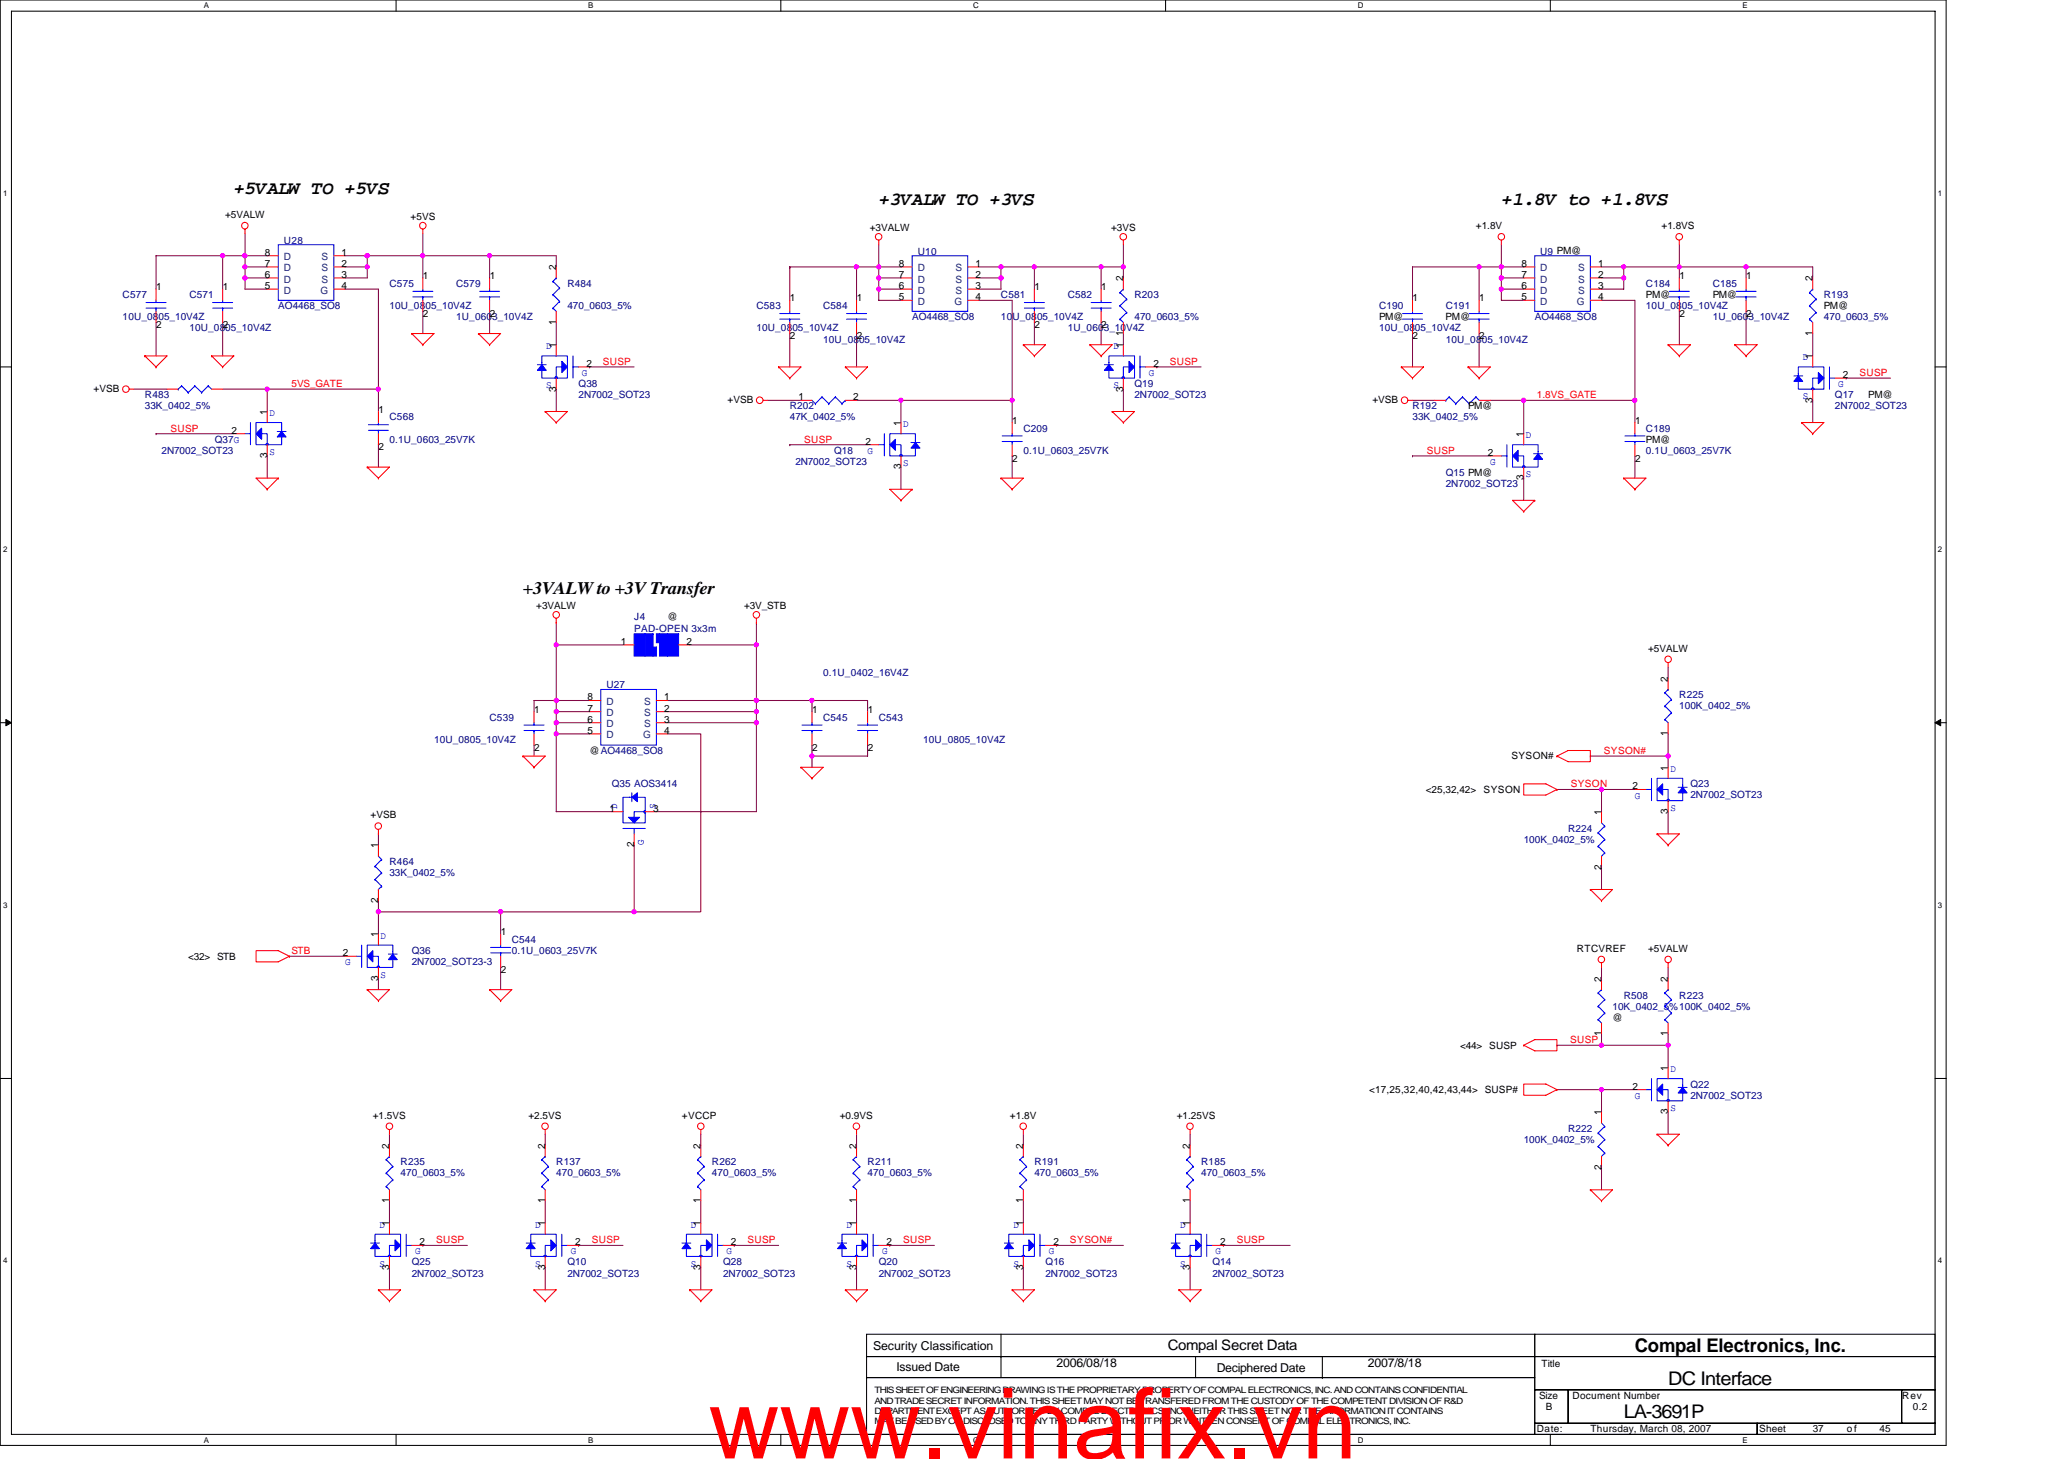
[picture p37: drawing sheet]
<svg xmlns="http://www.w3.org/2000/svg" width="297mm" height="210mm" viewBox="0 0 297 210" stroke-linecap="round" stroke-linejoin="round" font-family="sans-serif">
<defs><g id="words">
<text font-size="14.1" fill="#f00" x="102" y="209.9">www.vinafix.vn</text>
<g font-size="2.7">
<text x="33.7" y="27.9">+5VALW TO +5VS</text>
<text x="126.5" y="29.5">+3VALW TO +3VS</text>
<text x="216.1" y="29.5">+1.8V to +1.8VS</text>
<text x="235.3" y="194.5">Compal Electronics, Inc.</text>
<text x="240.1" y="199.3">DC Interface</text>
<text x="233.7" y="204.1">LA-3691P</text>
</g>
<text font-size="2.5" x="75.3" y="85.5">+3VALW to +3V Transfer</text>
<text font-size="2.1" x="168.1" y="194.4">Compal Secret Data</text>
<g font-size="1.8">
<text x="125.7" y="194.2">Security Classification</text>
<text x="129" y="197.3">Issued Date</text>
<text x="152.1" y="196.8">2006/08/18</text>
<text x="175.1" y="197.4">Deciphered Date</text>
<text x="196.9" y="196.8">2007/8/18</text>
</g>
<g font-size="1.4">
<text x="32.4" y="31.4">+5VALW</text>
<text x="59.1" y="31.7">+5VS</text>
<text x="125.2" y="33.3">+3VALW</text>
<text x="159.9" y="33.3">+3VS</text>
<text x="212.4" y="33">+1.8V</text>
<text x="239.1" y="33">+1.8VS</text>
<text x="22.5" y="41.8">1</text>
<text x="32.1" y="41.8">1</text>
<text x="38.1" y="36.8">8</text>
<text x="38.1" y="38.4">7</text>
<text x="38.1" y="40">6</text>
<text x="38.1" y="41.6">5</text>
<text x="49.2" y="41.6">4</text>
<text x="49.2" y="36.8">1</text>
<text x="49.2" y="38.4">2</text>
<text x="49.2" y="40">3</text>
<text x="60.9" y="40.2">1</text>
<text x="70.5" y="40.2">1</text>
<text x="80" y="38.9" transform="rotate(-90 80 38.9)">2</text>
<text x="129.3" y="38.4">8</text>
<text x="129.3" y="40">7</text>
<text x="129.3" y="41.6">6</text>
<text x="140.4" y="38.4">1</text>
<text x="140.4" y="40">2</text>
<text x="140.4" y="41.6">3</text>
<text x="148.9" y="41.8">1</text>
<text x="158.5" y="41.8">1</text>
<text x="161.6" y="40.5" transform="rotate(-90 161.6 40.5)">2</text>
<text x="218.9" y="38.4">8</text>
<text x="218.9" y="40">7</text>
<text x="218.9" y="41.6">6</text>
<text x="230" y="38.4">1</text>
<text x="230" y="40">2</text>
<text x="230" y="41.6">3</text>
<text x="241.7" y="40.2">1</text>
<text x="251.3" y="40.2">1</text>
<text x="260.9" y="40.5" transform="rotate(-90 260.9 40.5)">2</text>
<text x="22.5" y="47.2">2</text>
<text x="32.1" y="47.2">2</text>
<text x="60.9" y="45.6">2</text>
<text x="70.5" y="45.6">2</text>
<text x="80" y="46.7" transform="rotate(-90 80 46.7)">1</text>
<text x="113.7" y="43.4">1</text>
<text x="123.3" y="43.4">1</text>
<text x="129.3" y="43.2">5</text>
<text x="140.4" y="43.2">4</text>
<text x="148.9" y="47.2">2</text>
<text x="158.5" y="47.2">2</text>
<text x="198.5" y="46.1">PM@</text>
<text x="203.3" y="43.4">1</text>
<text x="208" y="46.1">PM@</text>
<text x="212.9" y="43.4">1</text>
<text x="218.9" y="43.2">5</text>
<text x="230" y="43.2">4</text>
<text x="236.9" y="42.9">PM@</text>
<text x="241.7" y="45.6">2</text>
<text x="246.5" y="42.9">PM@</text>
<text x="251.3" y="45.6">2</text>
<text x="262.5" y="44.5">PM@</text>
<text x="80" y="50.1" transform="rotate(-90 80 50.1)">1</text>
<text x="84.4" y="52.8">2</text>
<text x="113.7" y="48.8">2</text>
<text x="123.3" y="48.8">2</text>
<text x="161.6" y="50.1" transform="rotate(-90 161.6 50.1)">1</text>
<text x="161.6" y="48.3" transform="rotate(-90 161.6 48.3)">1</text>
<text x="166" y="52.8">2</text>
<text x="203.3" y="48.8">2</text>
<text x="212.9" y="48.8">2</text>
<text x="260.9" y="51.7" transform="rotate(-90 260.9 51.7)">1</text>
<text x="260.9" y="48.3" transform="rotate(-90 260.9 48.3)">1</text>
<text x="13.5" y="56.3">+VSB</text>
<text x="38.4" y="59.7" transform="rotate(-90 38.4 59.7)">1</text>
<text x="54.5" y="59.4">1</text>
<text x="80" y="56.3" transform="rotate(-90 80 56.3)">3</text>
<text x="104.7" y="58">+VSB</text>
<text x="114.9" y="57.6">1</text>
<text x="122.8" y="57.6">2</text>
<text x="161.6" y="56.3" transform="rotate(-90 161.6 56.3)">3</text>
<text x="197.5" y="58">+VSB</text>
<text x="211.3" y="58.9">PM@</text>
<text x="260.9" y="57.9" transform="rotate(-90 260.9 57.9)">3</text>
<text x="265.2" y="54.4">2</text>
<text x="268.9" y="57.3">PM@</text>
<text x="33.3" y="62.4">2</text>
<text x="38.4" y="65.9" transform="rotate(-90 38.4 65.9)">3</text>
<text x="54.5" y="64.8">2</text>
<text x="124.5" y="64">2</text>
<text x="129.6" y="61.3" transform="rotate(-90 129.6 61.3)">1</text>
<text x="145.7" y="61">1</text>
<text x="214.1" y="65.6">2</text>
<text x="219.3" y="62.9" transform="rotate(-90 219.3 62.9)">1</text>
<text x="235.3" y="61">1</text>
<text x="236.9" y="63.7">PM@</text>
<text x="129.6" y="67.5" transform="rotate(-90 129.6 67.5)">3</text>
<text x="145.7" y="66.4">2</text>
<text x="219.3" y="69.2" transform="rotate(-90 219.3 69.2)">3</text>
<text x="235.3" y="66.4">2</text>
<text x="77.2" y="87.7">+3VALW</text>
<text x="96.1" y="89.3">@</text>
<text x="107.1" y="87.7">+3V_STB</text>
<text x="89.3" y="92.8">1</text>
<text x="98.8" y="92.8">2</text>
<text x="237.2" y="93.8">+5VALW</text>
<text x="84.5" y="100.8">8</text>
<text x="95.6" y="100.8">1</text>
<text x="240" y="98.1" transform="rotate(-90 240 98.1)">2</text>
<text x="76.9" y="102.6">1</text>
<text x="84.5" y="102.4">7</text>
<text x="84.5" y="104">6</text>
<text x="84.5" y="105.6">5</text>
<text x="95.6" y="102.4">2</text>
<text x="95.6" y="104">3</text>
<text x="95.6" y="105.6">4</text>
<text x="116.9" y="102.6">1</text>
<text x="124.9" y="102.6">1</text>
<text x="240" y="105.9" transform="rotate(-90 240 105.9)">1</text>
<text x="76.9" y="108">2</text>
<text x="84.9" y="108.5">@AO4468_SO8</text>
<text x="116.9" y="108">2</text>
<text x="124.9" y="108">2</text>
<text x="217.5" y="109.3">SYSON#</text>
<text x="234.9" y="113.6">2</text>
<text x="240" y="110.9" transform="rotate(-90 240 110.9)">1</text>
<text x="53.3" y="117.8">+VSB</text>
<text x="87.7" y="116.8">1</text>
<text x="94" y="116.8">3</text>
<text x="205.2" y="114.1">&lt;25,32,42&gt;</text>
<text x="213.5" y="114.1">SYSON</text>
<text x="230.5" y="117.3" transform="rotate(-90 230.5 117.3)">1</text>
<text x="240" y="117.2" transform="rotate(-90 240 117.2)">3</text>
<text x="54.4" y="122.1" transform="rotate(-90 54.4 122.1)">1</text>
<text x="91.2" y="121.9" transform="rotate(-90 91.2 121.9)">2</text>
<text x="230.5" y="125.2" transform="rotate(-90 230.5 125.2)">2</text>
<text x="54.4" y="129.9" transform="rotate(-90 54.4 129.9)">2</text>
<text x="49.3" y="137.6">2</text>
<text x="54.4" y="134.9" transform="rotate(-90 54.4 134.9)">1</text>
<text x="72.1" y="134.6">1</text>
<text x="226.9" y="137">RTCVREF</text>
<text x="237.2" y="137">+5VALW</text>
<text x="27.1" y="138.1">&lt;32&gt; STB</text>
<text x="54.4" y="141.2" transform="rotate(-90 54.4 141.2)">3</text>
<text x="72.1" y="140">2</text>
<text x="230.5" y="141.3" transform="rotate(-90 230.5 141.3)">2</text>
<text x="240" y="141.3" transform="rotate(-90 240 141.3)">2</text>
<text x="230.5" y="149.2" transform="rotate(-90 230.5 149.2)">1</text>
<text x="232.1" y="146.9">@</text>
<text x="240" y="149.2" transform="rotate(-90 240 149.2)">1</text>
<text x="210.2" y="150.9">&lt;44&gt; SUSP</text>
<text x="240" y="154.1" transform="rotate(-90 240 154.1)">1</text>
<text x="53.7" y="161">+1.5VS</text>
<text x="76" y="161">+2.5VS</text>
<text x="98.1" y="161">+VCCP</text>
<text x="120.9" y="161">+0.9VS</text>
<text x="145.3" y="161">+1.8V</text>
<text x="169.4" y="161">+1.25VS</text>
<text x="197" y="157.3">&lt;17,25,32,40,42,43,44&gt; SUSP#</text>
<text x="230.5" y="160.5" transform="rotate(-90 230.5 160.5)">1</text>
<text x="234.9" y="156.8">2</text>
<text x="240" y="160.4" transform="rotate(-90 240 160.4)">3</text>
<text x="56" y="165.3" transform="rotate(-90 56 165.3)">2</text>
<text x="78.4" y="165.3" transform="rotate(-90 78.4 165.3)">2</text>
<text x="100.8" y="165.3" transform="rotate(-90 100.8 165.3)">2</text>
<text x="123.3" y="165.3" transform="rotate(-90 123.3 165.3)">2</text>
<text x="147.3" y="165.3" transform="rotate(-90 147.3 165.3)">2</text>
<text x="171.3" y="165.3" transform="rotate(-90 171.3 165.3)">2</text>
<text x="56" y="173.2" transform="rotate(-90 56 173.2)">1</text>
<text x="78.4" y="173.2" transform="rotate(-90 78.4 173.2)">1</text>
<text x="100.8" y="173.2" transform="rotate(-90 100.8 173.2)">1</text>
<text x="123.3" y="173.2" transform="rotate(-90 123.3 173.2)">1</text>
<text x="147.3" y="173.2" transform="rotate(-90 147.3 173.2)">1</text>
<text x="171.3" y="173.2" transform="rotate(-90 171.3 173.2)">1</text>
<text x="230.5" y="168.4" transform="rotate(-90 230.5 168.4)">2</text>
<text x="56" y="176.5" transform="rotate(-90 56 176.5)">1</text>
<text x="60.4" y="179.2">2</text>
<text x="78.4" y="176.5" transform="rotate(-90 78.4 176.5)">1</text>
<text x="82.8" y="179.2">2</text>
<text x="100.8" y="176.5" transform="rotate(-90 100.8 176.5)">1</text>
<text x="105.2" y="179.2">2</text>
<text x="123.3" y="176.5" transform="rotate(-90 123.3 176.5)">1</text>
<text x="127.6" y="179.2">2</text>
<text x="147.3" y="176.5" transform="rotate(-90 147.3 176.5)">1</text>
<text x="151.6" y="179.2">2</text>
<text x="171.3" y="176.5" transform="rotate(-90 171.3 176.5)">1</text>
<text x="175.6" y="179.2">2</text>
<text x="56" y="182.8" transform="rotate(-90 56 182.8)">3</text>
<text x="78.4" y="182.8" transform="rotate(-90 78.4 182.8)">3</text>
<text x="100.8" y="182.8" transform="rotate(-90 100.8 182.8)">3</text>
<text x="123.3" y="182.8" transform="rotate(-90 123.3 182.8)">3</text>
<text x="147.3" y="182.8" transform="rotate(-90 147.3 182.8)">3</text>
<text x="171.3" y="182.8" transform="rotate(-90 171.3 182.8)">3</text>
<text x="221.8" y="196.7">Title</text>
<text x="221.5" y="201.3">Size</text>
<text x="222.5" y="202.9">B</text>
<text x="226.3" y="201.3">Document Number</text>
<text x="273.7" y="201.3">Rev</text>
<text x="275.3" y="202.9">0.2</text>
<text x="221.2" y="206.1">Date:</text>
<text x="228.9" y="206.1">Thursday, March 08, 2007</text>
<text x="253.2" y="206.1">Sheet</text>
<text x="260.9" y="206.1">37</text>
<text x="265.8" y="206.1">of</text>
<text x="270.5" y="206.1">45</text>
</g>
<g font-size="1.4" fill="#000080">
<text x="40.9" y="35.1">U28</text>
<text x="56" y="41.3">C575</text>
<text x="65.7" y="41.3">C579</text>
<text x="81.7" y="41.3">R484</text>
<text x="132.1" y="36.7">U10</text>
<text x="221.7" y="36.7">U9 PM@</text>
<text x="236.9" y="41.3">C184</text>
<text x="246.5" y="41.3">C185</text>
<text x="17.6" y="42.9">C577</text>
<text x="17.6" y="46.1">10U_0805_10V4Z</text>
<text x="27.3" y="42.9">C571</text>
<text x="27.3" y="47.7">10U_0805_10V4Z</text>
<text x="40" y="44.5">AO4468_SO8</text>
<text x="56" y="44.5">10U_0805_10V4Z</text>
<text x="65.7" y="46.1">1U_060</text>
<text x="70.8" y="46.1">3_10V4Z</text>
<text x="81.7" y="44.5">470_0603_5%</text>
<text x="108.9" y="44.5">C583</text>
<text x="108.9" y="47.7">10U_0805_10V4Z</text>
<text x="118.5" y="44.5">C584</text>
<text x="131.3" y="46.1">AO4468_SO8</text>
<text x="144.1" y="42.9">C581</text>
<text x="144.1" y="46.1">10U_0805_10V4Z</text>
<text x="153.7" y="42.9">C582</text>
<text x="153.7" y="47.7">1U_060</text>
<text x="158.9" y="47.7">3_10V4Z</text>
<text x="163.3" y="42.9">R203</text>
<text x="163.3" y="46.1">470_0603_5%</text>
<text x="198.5" y="44.5">C190</text>
<text x="198.5" y="47.7">10U_0805_10V4Z</text>
<text x="208.1" y="44.5">C191</text>
<text x="220.9" y="46.1">AO4468_SO8</text>
<text x="236.9" y="44.5">10U_0805_10V4Z</text>
<text x="246.5" y="46.1">1U_0603_10V4Z</text>
<text x="262.5" y="42.9">R193</text>
<text x="262.5" y="46.1">470_0603_5%</text>
<text x="118.5" y="49.3">10U_0805_10V4Z</text>
<text x="208.1" y="49.3">10U_0805_10V4Z</text>
<text x="20.8" y="57.3">R483</text>
<text x="20.8" y="58.9">33K_0402_5%</text>
<text x="83.3" y="55.7">Q38</text>
<text x="83.3" y="57.3">2N7002_SOT23</text>
<text x="113.7" y="58.9">R202</text>
<text x="163.3" y="55.7">Q19</text>
<text x="163.3" y="57.3">2N7002_SOT23</text>
<text x="203.3" y="58.9">R192</text>
<text x="264.1" y="57.3">Q17</text>
<text x="264.1" y="58.9">2N7002_SOT23</text>
<text x="23.3" y="65.3">2N7002_SOT23</text>
<text x="30.9" y="63.7">Q37G</text>
<text x="56" y="60.5">C568</text>
<text x="56" y="63.7">0.1U_0603_25V7K</text>
<text x="113.7" y="60.5">47K_0402_5%</text>
<text x="120.1" y="65.3">Q18</text>
<text x="147.3" y="62.1">C209</text>
<text x="147.3" y="65.3">0.1U_0603_25V7K</text>
<text x="203.3" y="60.5">33K_0402_5%</text>
<text x="236.9" y="62.1">C189</text>
<text x="236.9" y="65.3">0.1U_0603_25V7K</text>
<text x="114.5" y="66.9">2N7002_SOT23</text>
<text x="208.1" y="68.5">Q15 PM@</text>
<text x="208.1" y="70.1">2N7002_SOT23</text>
<text x="91.3" y="89.3">J4</text>
<text x="91.3" y="90.9">PAD-OPEN 3x3m</text>
<text x="87.3" y="99.1">U27</text>
<text x="118.5" y="97.3">0.1U_0402_16V4Z</text>
<text x="241.7" y="100.5">R225</text>
<text x="62.5" y="106.9">10U_0805_10V4Z</text>
<text x="70.5" y="103.7">C539</text>
<text x="118.5" y="103.7">C545</text>
<text x="126.5" y="103.7">C543</text>
<text x="132.9" y="106.9">10U_0805_10V4Z</text>
<text x="241.7" y="102.1">100K_0402_5%</text>
<text x="88" y="113.3">Q35 AOS3414</text>
<text x="243.3" y="113.3">Q23</text>
<text x="225.7" y="119.7">R224</text>
<text x="243.3" y="114.9">2N7002_SOT23</text>
<text x="56" y="124.5">R464</text>
<text x="219.3" y="121.3">100K_0402_5%</text>
<text x="56" y="126.1">33K_0402_5%</text>
<text x="59.3" y="137.3">Q36</text>
<text x="73.7" y="135.7">C544</text>
<text x="73.7" y="137.3">0.1U_0603_25V7K</text>
<text x="59.3" y="138.9">2N7002_SOT23-3</text>
<text x="233.7" y="143.7">R508</text>
<text x="241.7" y="143.7">R223</text>
<text x="232.1" y="145.3">10K_0402_5%100K_0402_5%</text>
<text x="243.3" y="156.5">Q22</text>
<text x="243.3" y="158.1">2N7002_SOT23</text>
<text x="57.7" y="167.7">R235</text>
<text x="80" y="167.7">R137</text>
<text x="102.5" y="167.7">R262</text>
<text x="124.9" y="167.7">R211</text>
<text x="148.9" y="167.7">R191</text>
<text x="172.9" y="167.7">R185</text>
<text x="219.3" y="164.5">100K_0402_5%</text>
<text x="225.7" y="162.9">R222</text>
<text x="57.7" y="169.3">470_0603_5%</text>
<text x="80" y="169.3">470_0603_5%</text>
<text x="102.5" y="169.3">470_0603_5%</text>
<text x="124.9" y="169.3">470_0603_5%</text>
<text x="148.9" y="169.3">470_0603_5%</text>
<text x="172.9" y="169.3">470_0603_5%</text>
<text x="59.3" y="182.1">Q25</text>
<text x="59.3" y="183.7">2N7002_SOT23</text>
<text x="81.7" y="182.1">Q10</text>
<text x="81.7" y="183.7">2N7002_SOT23</text>
<text x="104.1" y="182.1">Q28</text>
<text x="104.1" y="183.7">2N7002_SOT23</text>
<text x="126.5" y="182.1">Q20</text>
<text x="126.5" y="183.7">2N7002_SOT23</text>
<text x="150.5" y="182.1">Q16</text>
<text x="150.5" y="183.7">2N7002_SOT23</text>
<text x="174.5" y="182.1">Q14</text>
<text x="174.5" y="183.7">2N7002_SOT23</text>
</g>
<g font-size="1.4" fill="#004080">
<text x="40.8" y="37.5">D</text>
<text x="40.8" y="39.1">D</text>
<text x="40.8" y="40.7">D</text>
<text x="46.3" y="37.5">S</text>
<text x="46.3" y="39.1">S</text>
<text x="46.3" y="40.7">S</text>
<text x="132.1" y="39.1">D</text>
<text x="132.1" y="40.7">D</text>
<text x="137.5" y="39.1">S</text>
<text x="137.5" y="40.7">S</text>
<text x="221.7" y="39.1">D</text>
<text x="221.7" y="40.7">D</text>
<text x="227.1" y="39.1">S</text>
<text x="227.1" y="40.7">S</text>
<text x="40.8" y="42.3">D</text>
<text x="46.1" y="42.3">G</text>
<text x="132.1" y="42.3">D</text>
<text x="132.1" y="43.9">D</text>
<text x="137.3" y="43.9">G</text>
<text x="137.5" y="42.3">S</text>
<text x="221.7" y="42.3">D</text>
<text x="221.7" y="43.9">D</text>
<text x="226.9" y="43.9">G</text>
<text x="227.1" y="42.3">S</text>
<text x="87.3" y="101.5">D</text>
<text x="92.7" y="101.5">S</text>
<text x="87.3" y="103.1">D</text>
<text x="87.3" y="104.7">D</text>
<text x="87.3" y="106.3">D</text>
<text x="92.5" y="106.3">G</text>
<text x="92.7" y="103.1">S</text>
<text x="92.7" y="104.7">S</text>
</g>
<g font-size="1.4" fill="#00f">
<text x="78.6" y="50.3">D</text>
<text x="160.2" y="50.3">D</text>
<text x="259.4" y="51.9">D</text>
<text x="38.8" y="59.9">D</text>
<text x="78.6" y="55.9">S</text>
<text x="83.7" y="54.1">G</text>
<text x="160.2" y="55.9">S</text>
<text x="165.4" y="54.1">G</text>
<text x="259.4" y="57.5">S</text>
<text x="264.6" y="55.7">G</text>
<text x="38.8" y="65.5">S</text>
<text x="124.9" y="65.3">G</text>
<text x="130" y="61.5">D</text>
<text x="219.6" y="63.1">D</text>
<text x="130" y="67.1">S</text>
<text x="214.5" y="66.9">G</text>
<text x="219.6" y="68.7">S</text>
<text x="240.4" y="111.1">D</text>
<text x="88.8" y="116.5" transform="rotate(-90 88.8 116.5)">D</text>
<text x="94.4" y="116.5" transform="rotate(-90 94.4 116.5)">S</text>
<text x="235.3" y="114.9">G</text>
<text x="240.4" y="116.7">S</text>
<text x="92.6" y="121.6" transform="rotate(-90 92.6 121.6)">G</text>
<text x="54.8" y="135.1">D</text>
<text x="49.7" y="138.9">G</text>
<text x="54.8" y="140.7">S</text>
<text x="240.4" y="154.3">D</text>
<text x="235.3" y="158.1">G</text>
<text x="240.4" y="159.9">S</text>
<text x="54.6" y="176.7">D</text>
<text x="77" y="176.7">D</text>
<text x="99.4" y="176.7">D</text>
<text x="121.8" y="176.7">D</text>
<text x="145.8" y="176.7">D</text>
<text x="169.8" y="176.7">D</text>
<text x="54.6" y="182.3">S</text>
<text x="59.7" y="180.5">G</text>
<text x="77" y="182.3">S</text>
<text x="82.1" y="180.5">G</text>
<text x="99.4" y="182.3">S</text>
<text x="104.5" y="180.5">G</text>
<text x="121.8" y="182.3">S</text>
<text x="126.9" y="180.5">G</text>
<text x="145.8" y="182.3">S</text>
<text x="150.9" y="180.5">G</text>
<text x="169.8" y="182.3">S</text>
<text x="174.9" y="180.5">G</text>
</g>
<g font-size="1.4" fill="#f00">
<text x="86.8" y="52.5">SUSP</text>
<text x="168.4" y="52.5">SUSP</text>
<text x="42" y="55.7">5VS_GATE</text>
<text x="221.2" y="57.3">1.8VS_GATE</text>
<text x="267.6" y="54.1">SUSP</text>
<text x="24.5" y="62.1">SUSP</text>
<text x="115.7" y="63.7">SUSP</text>
<text x="205.4" y="65.3">SUSP</text>
<text x="226.1" y="113.3">SYSON</text>
<text x="230.8" y="108.5">SYSON#</text>
<text x="41.9" y="137.3">STB</text>
<text x="226" y="150.1">SUSP</text>
<text x="62.8" y="178.9">SUSP</text>
<text x="85.2" y="178.9">SUSP</text>
<text x="107.6" y="178.9">SUSP</text>
<text x="130" y="178.9">SUSP</text>
<text x="154" y="178.9">SYSON#</text>
<text x="178" y="178.9">SUSP</text>
</g>
<g font-size="1.3">
<text x="125.8" y="200.5">THIS SHEET OF ENGINEERING DRAWING IS THE PROPRIETARY PROPERTY OF COMPAL ELECTRONICS, INC. AND CONTAINS CONFIDENTIAL</text>
<text x="125.8" y="202">AND TRADE SECRET INFORMATION. THIS SHEET MAY NOT BE TRANSFERED FROM THE CUSTODY OF THE COMPETENT DIVISION OF R&amp;D</text>
<text x="125.8" y="203.5">DEPARTMENT EXCEPT AS AUTHORIZED BY COMPAL ELECTRONICS, INC. NEITHER THIS SHEET NOR THE INFORMATION IT CONTAINS</text>
<text x="125.8" y="204.9">MAY BE USED BY OR DISCLOSED TO ANY THIRD PARTY WITHOUT PRIOR WRITTEN CONSENT OF COMPAL ELECTRONICS, INC.</text>
</g>
<g font-size="1.1">
<text x="29.3" y="1.2">A</text>
<text x="84.7" y="1.2">B</text>
<text x="140" y="1.2">C</text>
<text x="195.4" y="1.2">D</text>
<text x="250.8" y="1.2">E</text>
<text x=".4" y="28.2">1</text>
<text x="278.9" y="28.2">1</text>
<text x=".4" y="79.4">2</text>
<text x="278.9" y="79.4">2</text>
<text x=".4" y="130.6">3</text>
<text x="278.9" y="130.6">3</text>
<text x=".4" y="181.8">4</text>
<text x="278.9" y="181.8">4</text>
<text x="29.3" y="207.6">A</text>
<text x="84.7" y="207.6">B</text>
<text x="140" y="207.6">C</text>
<text x="195.4" y="207.6">D</text>
<text x="250.8" y="207.6">E</text>
</g>
</g></defs>
<path d="M0 0h280.1v208h-280.1zM1.6 1.6h276.9v204.8h-276.9z" fill="none" stroke="#000" stroke-width=".15"/>
<g fill="#fff">
<path d="M29.3 .2h.8v1.2h-.8z"/>
<path d="M29.3 206.6h.8v1.3h-.8z"/>
</g>
<path d="M57 0v1.6M57 206.4v1.6" fill="none" stroke="#000" stroke-width=".15"/>
<g fill="#fff">
<path d="M84.7 .2h.7v1.2h-.7z"/>
<path d="M84.7 206.6h.7v1.3h-.7z"/>
</g>
<path d="M112.4 0v1.6M112.4 206.4v1.6" fill="none" stroke="#000" stroke-width=".15"/>
<g fill="#fff">
<path d="M140 .2h.8v1.2h-.8z"/>
<path d="M140 206.6h.8v1.3h-.8z"/>
</g>
<path d="M167.7 0v1.6M167.7 206.4v1.6" fill="none" stroke="#000" stroke-width=".15"/>
<g fill="#fff">
<path d="M195.4 .2h.8v1.2h-.8z"/>
<path d="M195.4 206.6h.8v1.3h-.8z"/>
</g>
<path d="M223.1 0v1.6M223.1 206.4v1.6" fill="none" stroke="#000" stroke-width=".15"/>
<g fill="#fff">
<path d="M250.8 .2h.7v1.2h-.7z"/>
<path d="M250.8 206.6h.7v1.3h-.7z"/>
<path d="M.4 27.2h.7v1.3h-.7z"/>
<path d="M278.9 27.2h.6v1.3h-.6z"/>
<path d="M.4 78.4h.7v1.3h-.7z"/>
<path d="M278.9 78.4h.6v1.3h-.6z"/>
</g>
<path d="M0 52.8h1.6M278.5 52.8h1.6" fill="none" stroke="#000" stroke-width=".15"/>
<g fill="#fff">
<path d="M.4 129.6h.7v1.3h-.7z"/>
<path d="M278.9 129.6h.6v1.3h-.6z"/>
</g>
<path d="M0 104h1.6M278.5 104h1.6" fill="none" stroke="#000" stroke-width=".15"/>
<path d="M.8 103.5l.8 .5-.8 .5zM278.5 104l.8-.5v1z" fill="#000" stroke="#000" stroke-width=".14"/>
<g fill="#fff">
<path d="M.4 180.8h.7v1.3h-.7z"/>
<path d="M278.9 180.8h.6v1.3h-.6z"/>
</g>
<g fill="none" stroke="#000" stroke-width=".15">
<path d="M0 155.2h1.6M278.5 155.2h1.6M124.7 192h96.2v3.2h-96.2zM124.7 195.2h96.2v3.1h-96.2zM124.7 198.3h96.2v8.1h-96.2zM144.1 195.2h.1M144.1 195.2v3.1M144.1 192v3.2M172.1 195.2v3.1M190.3 198.3h.1M190.3 195.2v3.1M220.9 192h57.6v3.2h-57.6z"/>
<path d="M220.9 195.2h57.6v4.8h-57.6zM220.9 204.8h32v1.6h-32zM220.9 200h4.8v4.8h-4.8zM225.7 200h48v4.8h-48zM252.9 204.8h25.6v1.6h-25.6zM273.7 200h4.8v4.8h-4.8z"/>
</g>
<g fill="none" stroke="#800040" stroke-width=".15">
<path d="M32 36.8h3.3M32 36.8v4.8M32 36.8h-9.5v4.8M35.3 33.6v3.2M35.3 38.4v1.6M35.3 36.8h3.2M35.3 36.8v1.6M35.3 38.4h3.2M49.7 38.4h3.1M49.7 36.8h3.1M52.8 38.4v1.6h-3.1M52.8 36.8h17.7"/>
<path d="M52.8 36.8v1.6M60.9 33.6v6.4M70.5 36.8h9.5v1.6M70.5 36.8v3.2M113.7 38.4v4.8M113.7 38.4h9.6v4.8M113.7 38.4h.1M123.3 38.4h3.2M126.5 35.2v3.2M126.5 38.4h3.2M126.5 38.4v1.6M140.9 38.4h3.2"/>
<path d="M144.1 38.4v1.6M144.1 38.4h14.4M148.9 38.4v3.2M158.5 38.4h3.2M158.5 38.4v3.2M161.7 35.2v3.2M161.7 38.4v1.6M212.9 38.4h3.2v1.6M212.9 38.4h-9.6v4.8M212.9 38.4v4.8M216.1 35.2v3.2h3.2M230.5 38.4h3.2"/>
<path d="M233.7 38.4h8M233.7 38.4v1.6M241.7 38.4v1.6M241.7 35.2v3.2M241.7 38.4h9.6M251.3 38.4v1.6M251.3 38.4h9.6v1.6M19.3 56h4.7M22.5 46.4v4.8M32 56h6.5M32 46.4v4.8M35.3 40h3.2"/>
<path d="M35.3 40v1.6h3.2M38.5 56v3.2M38.5 56h.1M38.5 56h16M49.7 41.6h4.8v17.6M60.9 44.8v3.2M70.5 44.8v3.2M80 56v3.2M80 46.4v3.2M84.9 52.8h.1M84.9 52.8h6.4M110.5 57.6h4.8"/>
<path d="M113.7 48v4.8M123.3 57.6h22.4M123.3 48v4.8M126.5 41.6h3.2M126.5 40h3.2M126.5 41.6v1.6h3.2M126.5 40v1.6M129.7 57.6v3.2M140.9 43.2h4.8v14.4M140.9 40h3.2M144.1 40v1.6h-3.2M145.7 57.6v3.2"/>
<path d="M148.9 46.4v3.2M158.5 46.4v3.2M161.7 56v3.2M161.7 48v1.6M166.5 52.8h.1M166.5 52.8h6.4M203.3 48v4.8M203.3 57.6h3.2M212.9 48v4.8M214.5 57.6h4.8M216.1 41.6h3.2M216.1 40v1.6"/>
<path d="M216.1 40h3.2M216.1 41.6v1.6h3.2M219.3 57.6v4.8M219.3 57.6h.1M219.3 57.6h16M230.5 40h3.2M230.5 43.2h4.8v14.4M233.7 40v1.6h-3.2M235.3 57.6v3.2M241.7 44.8v4.8M251.3 44.8v4.8M260.9 48v3.2"/>
<path d="M260.9 57.6v3.2M265.7 54.4h.1M265.7 54.4h6.4M22.5 62.4h.1M22.5 62.4h11.2M38.5 65.6v3.2M54.5 64v3.2M113.7 64h.1M113.7 64h11.2M129.7 67.2v3.2M145.7 65.6v3.2M203.3 65.6h.1"/>
<path d="M203.3 65.6h11.2M219.3 68.8v3.2M235.3 65.6v3.2M80 92.8v8h-3.1v1.6M80 92.8h9.7M80 89.6v3.2M99.3 92.8h9.6M108.9 92.8v8h8v1.6M108.9 89.6v3.2M240.1 96v1.6M76.9 107.2v1.6M80 105.6v11.2h8.1"/>
<path d="M80 104h4.9M80 104v1.6h4.9M84.9 100.8h-4.9v1.6M84.9 102.4h-4.9v1.6M96.1 104h12.8M96.1 102.4h12.8M96.1 100.8h12.8v1.6M96.1 105.6h4.8v25.6h-9.6M108.9 104v12.8h-14.4M108.9 102.4v1.6M116.9 107.2v3.2M116.9 100.8h8v1.6"/>
<path d="M124.9 107.2v1.6h-8M224.1 113.6h6.4v3.2M224.1 113.6h.1M228.9 108.8h.1M228.9 108.8h11.2M230.5 113.6h4.8M240.1 116.8v3.2M240.1 108.8v1.6M240.1 105.6v3.2M41.7 137.6h.1M41.7 137.6h8M54.5 120v1.6"/>
<path d="M54.5 131.2h17.5M54.5 129.6v1.6M54.5 131.2v3.2M72 139.2v3.2M72 131.2v3.2M72 131.2h19.3M91.3 121.6v9.6M230.5 124.8v3.2M230.5 139.2v1.6M240.1 139.2v1.6M54.5 140.8v1.6M224.1 156.8h6.4v3.2"/>
<path d="M224.1 150.4h.1M224.1 150.4h6.4M230.5 150.4h9.6M230.5 156.8h4.8M230.5 148.8v1.6M240.1 150.4v3.2M240.1 148.8v1.6M56 163.2v1.6M56 172.8v3.2M60.9 179.2h.1M60.9 179.2h6.4M78.5 163.2v1.6"/>
<path d="M78.5 172.8v3.2M83.3 179.2h.1M83.3 179.2h6.4M100.9 163.2v1.6M100.9 172.8v3.2M105.7 179.2h.1M105.7 179.2h6.4M123.3 163.2v1.6M123.3 172.8v3.2M128.1 179.2h.1M128.1 179.2h6.4M147.3 163.2v1.6"/>
<path d="M147.3 172.8v3.2M152.1 179.2h.1M152.1 179.2h9.6M171.3 163.2v1.6M171.3 172.8v3.2M176.1 179.2h.1M176.1 179.2h9.6M230.5 168v3.2M240.1 160v3.2M56 182.4v3.2M78.5 182.4v3.2M100.9 182.4v3.2"/>
<path d="M123.3 182.4v3.2M147.3 182.4v3.2M171.3 182.4v3.2"/>
</g>
<g fill="none" stroke="#f00" stroke-width=".15">
<path d="M35.3 33v.6M38.5 38.4h1.5M38.5 36.8h1.5M48 38.4h1.7M48 36.8h1.7M60.9 33v.6M80 38.4v1.6M126.5 34.6v.6M129.7 38.4h1.6M139.3 38.4h1.6M161.7 34.6v.6M216.1 34.6v.6"/>
<path d="M219.3 38.4h1.6M228.9 38.4h1.6M241.7 34.6v.6M18.6 56h.7M20.8 51.2h3.2l-1.5 1.6M20.8 51.2h.1M20.8 51.2l1.7 1.6M22.5 52.8h.1M22.5 41.6v1.6M22.5 44.8v1.6M24 56h1.7M30.5 51.2h3.2l-1.7 1.6"/>
<path d="M30.5 51.2h.1M30.5 51.2l1.5 1.6M30.5 56h1.5M32 52.8h.1M32 41.6v1.6M32 44.8v1.6M38.5 40h1.5M38.5 41.6h1.5M38.5 59.2v1.6M48 40h1.7M48 41.6h1.7M54.5 59.2v1.6"/>
<path d="M59.3 48h3.2l-1.6 1.6M59.3 48h.1M59.3 48l1.6 1.6M60.9 49.6h.1M60.9 40v1.6M60.9 43.2v1.6M68.9 48h3.1l-1.5 1.6M68.9 48h.1M68.9 48l1.6 1.6M70.5 49.6h.1M70.5 40v1.6M70.5 43.2v1.6"/>
<path d="M78.5 59.2h3.2l-1.7 1.6M78.5 59.2h.1M78.5 59.2l1.5 1.6M80 44.8v1.6M80 49.6v1.6M80 54.4v1.6M83.3 52.8h1.6M109.8 57.6h.7M112.1 52.8h3.2l-1.6 1.6M112.1 52.8h.1M112.1 52.8l1.6 1.6M113.7 54.4h.1"/>
<path d="M113.7 43.2v1.6M113.7 46.4v1.6M115.3 57.6h1.6M121.7 52.8h3.2l-1.6 1.6M121.7 52.8h.1M121.7 52.8l1.6 1.6M121.7 57.6h1.6M123.3 54.4h.1M123.3 43.2v1.6M123.3 46.4v1.6M129.7 40h1.6M129.7 41.6h1.6"/>
<path d="M129.7 43.2h1.6M139.3 40h1.6M139.3 41.6h1.6M139.3 43.2h1.6M147.3 49.6h3.2l-1.6 1.6M147.3 49.6h.1M147.3 49.6l1.6 1.6M148.9 51.2h.1M148.9 41.6v1.6M148.9 44.8v1.6M156.9 49.6h3.2l-1.6 1.6M156.9 49.6h.1"/>
<path d="M156.9 49.6l1.6 1.6M158.5 51.2h.1M158.5 41.6v1.6M158.5 44.8v1.6M160.1 59.2h3.2l-1.6 1.6M160.1 59.2h.1M160.1 59.2l1.6 1.6M161.7 40v1.6M161.7 46.4v1.6M161.7 49.6v1.6M161.7 54.4v1.6M164.9 52.8h1.6"/>
<path d="M201.7 52.8h3.2l-1.6 1.6M201.7 52.8h.1M201.7 52.8l1.6 1.6M202.6 57.6h.7M203.3 54.4h.1M203.3 43.2v1.6M203.3 46.4v1.6M206.5 57.6h1.6M211.3 52.8h3.2l-1.6 1.6M211.3 52.8h.1M211.3 52.8l1.6 1.6M212.9 54.4h.1"/>
<path d="M212.9 43.2v1.6M212.9 46.4v1.6M212.9 57.6h1.6M219.3 40h1.6M219.3 41.6h1.6M219.3 43.2h1.6M228.9 40h1.6M228.9 41.6h1.6M228.9 43.2h1.6M240.1 49.6h3.2l-1.6 1.6M240.1 49.6h.1M240.1 49.6l1.6 1.6"/>
<path d="M241.7 51.2h.1M241.7 40v1.6M241.7 43.2v1.6M249.7 49.6h3.2l-1.6 1.6M249.7 49.6h.1M249.7 49.6l1.6 1.6M251.3 51.2h.1M251.3 40v1.6M251.3 43.2v1.6M260.9 40v1.6M260.9 46.4v1.6M260.9 51.2v1.6"/>
<path d="M260.9 56v1.6M264.1 54.4h1.6M33.7 62.4h1.6M38.5 70.4h.1M38.5 64v1.6M40 68.8h-3.2l1.7 1.6M40 68.8h.1M40 68.8l-1.5 1.6M52.8 67.2h3.2l-1.5 1.6M52.8 67.2h.1M52.8 67.2l1.7 1.6M54.5 68.8h.1"/>
<path d="M54.5 62.4v1.6M80 60.8h.1M124.9 64h1.6M129.7 72h.1M129.7 60.8v1.6M129.7 65.6v1.6M131.3 70.4h-3.2l1.6 1.6M131.3 70.4h.1M131.3 70.4l-1.6 1.6M144.1 68.8h3.2l-1.6 1.6M144.1 68.8h.1M144.1 68.8l1.6 1.6"/>
<path d="M145.7 70.4h.1M145.7 60.8v1.6M145.7 64v1.6M161.7 60.8h.1M214.5 65.6h1.6M219.3 73.6h.1M219.3 62.4v1.6M219.3 67.2v1.6M220.9 72h-3.2l1.6 1.6M220.9 72h.1M220.9 72l-1.6 1.6M233.7 68.8h3.2l-1.6 1.6"/>
<path d="M233.7 68.8h.1M233.7 68.8l1.6 1.6M235.3 70.4h.1M235.3 60.8v1.6M235.3 64v1.6M259.3 60.8h3.2l-1.6 1.6M259.3 60.8h.1M259.3 60.8l1.6 1.6M260.9 62.4h.1M80 89.6h.1M80 89v.6M89.7 92.8h1.6"/>
<path d="M97.7 92.8h1.6M108.9 89.6h.1M108.9 89v.6M240.1 95.4v.6M240.1 97.6v1.6M54.5 119.4v.6M75.3 108.8h3.2l-1.6 1.6M75.3 108.8h.1M75.3 108.8l1.6 1.6M76.9 110.4h.1M76.9 102.4v1.6M76.9 105.6v1.6"/>
<path d="M84.9 100.8h1.6M84.9 102.4h1.6M84.9 104h1.6M84.9 105.6h1.6M88.1 116.8h1.6M92.9 116.8h1.6M94.5 100.8h1.6M94.5 102.4h1.6M94.5 104h1.6M94.5 105.6h1.6M115.3 110.4h3.2l-1.6 1.6M115.3 110.4h.1"/>
<path d="M115.3 110.4l1.6 1.6M116.9 112h.1M116.9 102.4v1.6M116.9 105.6v1.6M124.9 102.4v1.6M124.9 105.6v1.6M219.3 112.8h3.2l1.6 .8-1.6 .8h-3.2zM224.1 113.6h.1M224.1 108.8l1.6-.8h3.2v1.6h-3.2zM224.1 108.8h.1M230.5 116.8v1.6M235.3 113.6h1.6"/>
<path d="M240.1 104v1.6M240.1 110.4v1.6M240.1 115.2v1.6M36.8 136.8h3.2l1.7 .8-1.7 .8h-3.2zM41.7 137.6h.1M49.7 137.6h1.6M54.5 120h.1M54.5 121.6v1.6M54.5 128v1.6M54.5 134.4v1.6M54.5 139.2v1.6M72 134.4v1.6"/>
<path d="M72 137.6v1.6M91.3 120v1.6M228.9 128h3.2l-1.6 1.6M228.9 128h.1M228.9 128l1.6 1.6M230.5 129.6h.1M230.5 138.6v.6M230.5 123.2v1.6M238.5 120h3.2l-1.6 1.6M238.5 120h.1M238.5 120l1.6 1.6M240.1 138.6v.6"/>
<path d="M240.1 121.6h.1M52.8 142.4h3.2l-1.5 1.6M52.8 142.4h.1M52.8 142.4l1.7 1.6M54.5 144h.1M70.5 142.4h3.2l-1.7 1.6M70.5 142.4h.1M70.5 142.4l1.5 1.6M72 144h.1M219.3 150.4l1.6-.8h3.2v1.6h-3.2zM219.3 150.4h.1M219.3 156h3.2l1.6 .8-1.6 .8h-3.2z"/>
<path d="M224.1 156.8h.1M230.5 140.8v1.6M230.5 147.2v1.6M235.3 156.8h1.6M240.1 140.8v1.6M240.1 147.2v1.6M240.1 153.6v1.6M240.1 158.4v1.6M56 162.6v.6M56 164.8v1.6M56 171.2v1.6M56 176v1.6"/>
<path d="M59.3 179.2h1.6M78.5 162.6v.6M78.5 164.8v1.6M78.5 171.2v1.6M78.5 176v1.6M81.7 179.2h1.6M100.9 162.6v.6M100.9 164.8v1.6M100.9 171.2v1.6M100.9 176v1.6M104.1 179.2h1.6M123.3 162.6v.6"/>
<path d="M123.3 164.8v1.6M123.3 171.2v1.6M123.3 176v1.6M126.5 179.2h1.6M147.3 162.6v.6M147.3 164.8v1.6M147.3 171.2v1.6M147.3 176v1.6M150.5 179.2h1.6M171.3 162.6v.6M171.3 164.8v1.6M171.3 171.2v1.6"/>
<path d="M171.3 176v1.6M174.5 179.2h1.6M228.9 171.2h3.2l-1.6 1.6M228.9 171.2h.1M228.9 171.2l1.6 1.6M230.5 172.8h.1M230.5 160v1.6M230.5 166.4v1.6M238.5 163.2h3.2l-1.6 1.6M238.5 163.2h.1M238.5 163.2l1.6 1.6M240.1 164.8h.1"/>
<path d="M54.5 185.6h3.2l-1.7 1.6M54.5 185.6h.1M54.5 185.6l1.5 1.6M56 187.2h.1M56 180.8v1.6M76.9 185.6h3.1l-1.5 1.6M76.9 185.6h.1M76.9 185.6l1.6 1.6M78.5 187.2h.1M78.5 180.8v1.6M99.3 185.6h3.2l-1.6 1.6M99.3 185.6h.1"/>
<path d="M99.3 185.6l1.6 1.6M100.9 187.2h.1M100.9 180.8v1.6M121.7 185.6h3.2l-1.6 1.6M121.7 185.6h.1M121.7 185.6l1.6 1.6M123.3 187.2h.1M123.3 180.8v1.6M145.7 185.6h3.2l-1.6 1.6M145.7 185.6h.1M145.7 185.6l1.6 1.6M147.3 187.2h.1"/>
<path d="M147.3 180.8v1.6M169.7 185.6h3.2l-1.6 1.6M169.7 185.6h.1M169.7 185.6l1.6 1.6M171.3 187.2h.1M171.3 180.8v1.6"/>
<circle cx="35.2" cy="32.5" r=".47"/>
<circle cx="60.8" cy="32.5" r=".47"/>
<circle cx="126.4" cy="34.1" r=".47"/>
<circle cx="161.7" cy="34.1" r=".47"/>
<circle cx="216.1" cy="34.1" r=".47"/>
<circle cx="241.7" cy="34.1" r=".47"/>
<circle cx="18.1" cy="56" r=".47"/>
<circle cx="109.3" cy="57.6" r=".48"/>
<circle cx="202.1" cy="57.6" r=".47"/>
<circle cx="80" cy="88.5" r=".47"/>
<circle cx="108.9" cy="88.5" r=".47"/>
<circle cx="240.1" cy="94.9" r=".47"/>
<circle cx="54.4" cy="118.9" r=".47"/>
<circle cx="230.5" cy="138.1" r=".47"/>
<circle cx="240.1" cy="138.1" r=".47"/>
<circle cx="56" cy="162.1" r=".47"/>
<circle cx="78.4" cy="162.1" r=".47"/>
<circle cx="100.9" cy="162.1" r=".47"/>
<circle cx="123.2" cy="162.1" r=".47"/>
<circle cx="147.2" cy="162.1" r=".47"/>
<circle cx="171.3" cy="162.1" r=".47"/>
</g>
<g fill="none" stroke="#00f" stroke-width=".15">
<path d="M40 35.2h8v8h-8zM131.3 36.8h8v8h-8zM220.9 36.8h8v8h-8zM21 44.3h2.9M21 43.5h2.9M22.5 43.2v.3M22.5 44.3h.1M22.5 44.3v.5M25.7 56h.1M26.1 55.5h.1M26.1 55.5l1 1M26.1 55.5l-.4 .5"/>
<path d="M27.1 56.5h.1M28 55.5h.1M28 55.5l1 1M28 55.5l-.9 1M29 56.5h.1M30 55.5h.1M30 55.5l.5 .5M30 55.5l-1 1M30.6 44.3h2.9M30.6 43.5h2.9M32 43.2v.3M32 44.3h.1"/>
<path d="M32 44.3v.5M59.4 42.7h2.9M59.4 41.9h2.9M60.9 41.6v.3M60.9 42.7h.1M60.9 42.7v.5M69 42.7h2.9M69 41.9h2.9M70.5 41.6v.3M70.5 42.7h.1M70.5 42.7v.5M77.3 52.5h1.3"/>
<path d="M78 52.5v-1.3h3.7v3.2h-1.7v-1.6h.9M78 53.3v1.1h2M79.6 44.3h.1M79.6 42.4h.1M79.6 40.5h.1M79.6 44.3l.4 .5M79.6 42.4l.9 1M79.6 40.5l.9 .9M80 54.4h-.1v-.1h.3v.1M80 54.4h.1M80 40h.1M80 40l-.4 .5"/>
<path d="M80.5 43.4h.1M80.5 41.4h.1M80.5 43.4l-.9 .9M80.5 41.4l-.9 1M82.5 52.8h.8M82.5 51.2v3.2M112.2 45.9h2.9M112.2 45.1h2.9M113.7 44.8v.3M113.7 45.9h.1M113.7 45.9v.5M116.9 57.6l.4 .5"/>
<path d="M117.3 58.1h.1M118.3 57.1h.1M118.3 57.1l-1 1M118.3 57.1l1 1M119.3 58.1h.1M120.2 57.1h.1M120.2 57.1l-.9 1M120.2 57.1l1 1M121.2 58.1h.1M121.7 57.6h.1M121.7 57.6l-.5 .5M121.8 45.9h2.9"/>
<path d="M121.8 45.1h2.9M123.3 44.8v.3M123.3 45.9h.1M123.3 45.9v.5M147.4 44.3h2.9M147.4 43.5h2.9M148.9 43.2v.3M148.9 44.3h.1M148.9 44.3v.5M157 44.3h2.9M157 43.5h2.9M158.5 43.2v.3"/>
<path d="M158.5 44.3h.1M158.5 44.3v.5M158.9 52.5h1.3M159.6 52.5v-1.3h3.7v3.2h-1.6v-1.6h.8M159.6 53.3v1.1h2.1M161.2 45.9h.1M161.2 44h.1M161.2 42.1h.1M161.2 45.9l.5 .5M161.2 44l1 1M161.2 42.1l1 1M161.7 41.6h.1"/>
<path d="M161.7 54.4h-.2v-.1h.3v.1M161.7 54.4h.1M161.7 41.6l-.5 .5M162.2 45h.1M162.2 43.1h.1M162.2 45l-1 .9M162.2 43.1l-1 .9M164.1 52.8h.8M164.1 51.2v3.2M201.8 45.9h2.9M201.8 45.1h2.9M203.3 44.8v.3"/>
<path d="M203.3 45.9h.1M203.3 45.9v.5M208.1 57.6h.1M208.6 57.1h.1M208.6 57.1l.9 1M208.6 57.1l-.5 .5M209.5 58.1h.1M210.5 57.1h.1M210.5 57.1l.9 1M210.5 57.1l-1 1M211.4 45.9h2.9M211.4 45.1h2.9"/>
<path d="M211.4 58.1h.1M212.4 57.1h.1M212.4 57.1l.5 .5M212.4 57.1l-1 1M212.9 44.8v.3M212.9 45.9h.1M212.9 45.9v.5M240.2 42.7h2.9M240.2 41.9h2.9M241.7 41.6v.3M241.7 42.7h.1M241.7 42.7v.5"/>
<path d="M249.8 42.7h2.9M249.8 41.9h2.9M251.3 41.6v.3M251.3 42.7h.1M251.3 42.7v.5M258.2 54.1h1.2M258.8 54.1v-1.3h3.7v3.2h-1.6v-1.6h.8M258.8 54.9v1.1h2.1M260.4 45.9h.1M260.4 44h.1M260.4 42.1h.1M260.4 45.9l.5 .5"/>
<path d="M260.4 44l1 1M260.4 42.1l1 1M260.9 56h-.2v-.1h.3v.1M260.9 56h.1M260.9 41.6h.1M260.9 41.6l-.5 .5M261.4 45h.1M261.4 43.1h.1M261.4 45l-1 .9M261.4 43.1l-1 .9M263.3 54.4h.8M263.3 52.8v3.2"/>
<path d="M35.3 62.4h.7M36 60.8v3.2M38.3 64v-.1h.3v.1h-.1M38.5 64h.1M39.9 62.1h1.3M40.5 62.1v-1.3h-3.7v3.2h1.7v-1.6h-.8M40.5 62.9v1.1h-2M53 61.9h2.9M53 61.1h2.9M54.5 60.8v.3M54.5 61.9h.1M54.5 61.9v.5"/>
<path d="M126.5 64h.8M127.3 62.4v3.2M129.5 65.6v-.2h.3v.2h-.1M129.7 65.6h.1M131.1 63.7h1.3M131.7 63.7v-1.3h-3.6v3.2h1.6v-1.6h-.8M131.7 64.5v1.1h-2M144.2 63.5h2.9M144.2 62.7h2.9M145.7 62.4v.3M145.7 63.5h.1M145.7 63.5v.5"/>
<path d="M216.1 65.6h.8M216.9 64v3.2M219.1 67.2v-.1h.3v.1h-.1M219.3 67.2h.1M220.7 65.3h1.3M221.4 65.3v-1.3h-3.7v3.2h1.6v-1.6h-.8M221.4 66.1v1.1h-2.1M233.8 63.5h2.9M233.8 62.7h2.9M235.3 62.4v.3M235.3 63.5h.1M235.3 63.5v.5"/>
<path d="M86.5 99.2h8v8h-8zM239.6 99.7h.1M239.6 99.7l1 1M240.1 99.2h.1M240.1 99.2l-.5 .5M75.4 105.1h2.9M75.4 104.4h2.9M76.9 104v.4M76.9 105.1h.1M76.9 105.1v.5M89.7 119.2h3.2M90.9 114.7h-1.2v3.7h3.2v-1.6h-1.6v.8"/>
<path d="M90.9 114.1v1.3M91.3 119.2v.8M91.7 114.7h1.2v2.1M92.9 116.8v-.1h-.2v.3h.2M92.9 116.8h.1M115.4 105.1h2.9M115.4 104.4h2.9M116.9 104v.4M116.9 105.1h.1M116.9 105.1v.5M123.4 105.1h2.9M123.4 104.4h2.9"/>
<path d="M124.9 104v.4M124.9 105.1h.1M124.9 105.1v.5M230 119.9h.1M230 119.9l.9 .9M230.5 118.4l.4 .5M230.9 118.9h.1M230.9 118.9l-.9 1M236.9 113.6h.8M237.7 112v3.2M239.6 103.5h.1M239.6 101.6h.1"/>
<path d="M239.6 103.5l.5 .5M239.6 101.6l1 1M239.9 115.2v-.1h.3v.1h-.1M240.1 115.2h.1M240.6 102.6h.1M240.6 100.7h.1M240.6 102.6l-1 .9M240.6 100.7l-1 .9M241.5 113.3h1.3M242.2 113.3v-1.3h-3.7v3.2h1.6v-1.6h-.8M242.2 114.1v1.1h-2.1M51.3 137.6h.7"/>
<path d="M52 136v3.2M54 124.7h.1M54 126.6h.1M54 124.7l.9 .9M54 126.6l.9 1M54.3 139.2v-.1h.3v.1h-.1M54.5 139.2h.1M54.5 128h.1M54.5 123.2l.4 .5M54.9 123.7h.1M54.9 125.6h.1M54.9 127.6h.1"/>
<path d="M54.9 123.7l-.9 1M54.9 125.6l-.9 1M54.9 127.6l-.4 .4M55.9 137.3h1.3M56.5 137.3v-1.3h-3.7v3.2h1.7v-1.6h-.8M56.5 138.1v1.1h-2M70.6 137.1h2.9M70.6 136.4h2.9M72 136v.4M72 137.1h.1M72 137.1v.5M230 121.8h.1"/>
<path d="M230 121.8l.9 .9M230.5 123.2h.1M230.9 120.8h.1M230.9 122.7h.1M230.9 120.8l-.9 1M230.9 122.7l-.4 .5M230 146.7h.1M230 144.8h.1M230 142.9h.1M230 146.7l.5 .5M230 144.8l.9 1M230 142.9l.9 1"/>
<path d="M230.5 142.4h.1M230.5 142.4l-.5 .5M230.9 145.8h.1M230.9 143.9h.1M230.9 145.8l-.9 .9M230.9 143.9l-.9 .9M236.9 156.8h.8M237.7 155.2v3.2M239.6 146.7h.1M239.6 144.8h.1M239.6 142.9h.1M239.6 146.7l.5 .5"/>
<path d="M239.6 144.8l1 1M239.6 142.9l1 1M239.9 158.4v-.1h.3v.1h-.1M240.1 158.4h.1M240.1 142.4h.1M240.1 142.4l-.5 .5M240.6 145.8h.1M240.6 143.9h.1M240.6 145.8l-1 .9M240.6 143.9l-1 .9M241.5 156.5h1.3M242.2 156.5v-1.3h-3.7v3.2h1.6v-1.6h-.8"/>
<path d="M242.2 157.3v1.1h-2.1M53.3 178.9h1.3M54 178.9v-1.3h3.7v3.2h-1.7v-1.6h.9M54 179.7v1.1h2M55.6 170.8h.1M55.6 168.8h.1M55.6 166.9h.1M55.6 170.8l.4 .4M55.6 168.8l.9 1M55.6 166.9l.9 1M56 166.4h.1M56 166.4l-.4 .5"/>
<path d="M56.5 169.8h.1M56.5 167.9h.1M56.5 169.8l-.9 1M56.5 167.9l-.9 .9M58.5 179.2h.8M58.5 177.6v3.2M75.7 178.9h1.3M76.4 178.9v-1.3h3.6v3.2h-1.5v-1.6h.8M76.4 179.7v1.1h2.1M78 170.8h.1M78 168.8h.1M78 166.9h.1"/>
<path d="M78 170.8l.5 .4M78 168.8l.9 1M78 166.9l.9 1M78.5 166.4h.1M78.5 166.4l-.5 .5M78.9 169.8h.1M78.9 167.9h.1M78.9 169.8l-.9 1M78.9 167.9l-.9 .9M80.9 179.2h.8M80.9 177.6v3.2M98.1 178.9h1.3"/>
<path d="M98.8 178.9v-1.3h3.7v3.2h-1.6v-1.6h.8M98.8 179.7v1.1h2.1M100.4 170.8h.1M100.4 168.8h.1M100.4 166.9h.1M100.4 170.8l.5 .4M100.4 168.8l.9 1M100.4 166.9l.9 1M100.9 166.4h.1M100.9 166.4l-.5 .5M101.3 169.8h.1M101.3 167.9h.1"/>
<path d="M101.3 169.8l-.9 1M101.3 167.9l-.9 .9M103.3 179.2h.8M103.3 177.6v3.2M120.5 178.9h1.3M121.2 178.9v-1.3h3.7v3.2h-1.6v-1.6h.8M121.2 179.7v1.1h2.1M122.8 170.8h.1M122.8 168.8h.1M122.8 166.9h.1M122.8 170.8l.5 .4M122.8 168.8l.9 1"/>
<path d="M122.8 166.9l.9 1M123.3 166.4h.1M123.3 166.4l-.5 .5M123.7 169.8h.1M123.7 167.9h.1M123.7 169.8l-.9 1M123.7 167.9l-.9 .9M125.7 179.2h.8M125.7 177.6v3.2M144.5 178.9h1.3M145.2 178.9v-1.3h3.7v3.2h-1.6v-1.6h.8M145.2 179.7v1.1h2.1"/>
<path d="M146.8 170.8h.1M146.8 168.8h.1M146.8 166.9h.1M146.8 170.8l.5 .4M146.8 168.8l.9 1M146.8 166.9l.9 1M147.3 166.4h.1M147.3 166.4l-.5 .5M147.7 169.8h.1M147.7 167.9h.1M147.7 169.8l-.9 1M147.7 167.9l-.9 .9"/>
<path d="M149.7 179.2h.8M149.7 177.6v3.2M168.5 178.9h1.3M169.2 178.9v-1.3h3.7v3.2h-1.6v-1.6h.8M169.2 179.7v1.1h2.1M170.8 170.8h.1M170.8 168.8h.1M170.8 166.9h.1M170.8 170.8l.5 .4M170.8 168.8l.9 1M170.8 166.9l.9 1M171.3 166.4h.1"/>
<path d="M171.3 166.4l-.5 .5M171.7 169.8h.1M171.7 167.9h.1M171.7 169.8l-.9 1M171.7 167.9l-.9 .9M173.7 179.2h.8M173.7 177.6v3.2M230 163.1h.1M230 165h.1M230 163.1l.9 .9M230 165l.9 .9M230.5 166.4h.1"/>
<path d="M230.5 161.6l.4 .5M230.9 162.1h.1M230.9 164h.1M230.9 165.9h.1M230.9 162.1l-.9 1M230.9 164l-.9 1M230.9 165.9l-.4 .5M56 180.8h-.1v-.1h.3v.1M56 180.8h.1M78.5 180.8h-.2v-.1h.3v.1M78.5 180.8h.1M100.9 180.8h-.2v-.1h.3v.1"/>
<path d="M100.9 180.8h.1M123.3 180.8h-.2v-.1h.3v.1M123.3 180.8h.1M147.3 180.8h-.2v-.1h.3v.1M147.3 180.8h.1M171.3 180.8h-.2v-.1h.3v.1M171.3 180.8h.1"/>
</g>
<g fill="#00f" stroke="#00f" stroke-width=".15">
<path d="M80.9 52l.8 .8-.8 .8z" fill-rule="evenodd"/>
<path d="M78 52.5l.6 .8h-1.3z" fill-rule="evenodd"/>
<path d="M52.8 137.6l.9-.8v1.6z" fill-rule="evenodd"/>
<path d="M56.5 137.3l.7 .8h-1.3z" fill-rule="evenodd"/>
<path d="M56.9 178.4l.8 .8-.8 .8z" fill-rule="evenodd"/>
<path d="M54 178.9l.6 .8h-1.3z" fill-rule="evenodd"/>
<path d="M238.5 156.8l.8-.8v1.6z" fill-rule="evenodd"/>
<path d="M242.2 156.5l.6 .8h-1.3z" fill-rule="evenodd"/>
<path d="M91.3 91.2v3.2h1.6v-3.2z" fill-rule="evenodd"/>
<path d="M96.1 91.2v3.2h1.6v-3.2z" fill-rule="evenodd"/>
<path d="M92.9 91.2v3.2h1.1v-3.2z" fill-rule="evenodd"/>
<path d="M94 93.1v1.3h.5v-1.3z" fill-rule="evenodd"/>
<path d="M94.5 91.2v1.3h.4v-1.3z" fill-rule="evenodd"/>
<path d="M94.9 91.2v3.2h1.2v-3.2z" fill-rule="evenodd"/>
<path d="M148.1 178.4l.8 .8-.8 .8z" fill-rule="evenodd"/>
<path d="M145.2 178.9l.6 .8h-1.3z" fill-rule="evenodd"/>
<path d="M218.5 64.8v1.6l-.8-.8z" fill-rule="evenodd"/>
<path d="M221.4 65.3l.6 .8h-1.3z" fill-rule="evenodd"/>
<path d="M90.5 117.6h1.6l-.8 .8z" fill-rule="evenodd"/>
<path d="M90.9 114.7l.8-.6v1.3z" fill-rule="evenodd"/>
<path d="M172.1 178.4l.8 .8-.8 .8z" fill-rule="evenodd"/>
<path d="M169.2 178.9l.6 .8h-1.3z" fill-rule="evenodd"/>
<path d="M261.7 53.6l.8 .8-.8 .8z" fill-rule="evenodd"/>
<path d="M258.8 54.1l.6 .8h-1.2z" fill-rule="evenodd"/>
<path d="M128.1 64l.8-.8v1.6z" fill-rule="evenodd"/>
<path d="M131.7 63.7l.7 .8h-1.3z" fill-rule="evenodd"/>
<path d="M238.5 113.6l.8-.8v1.6z" fill-rule="evenodd"/>
<path d="M242.2 113.3l.6 .8h-1.3z" fill-rule="evenodd"/>
<path d="M162.5 52l.8 .8-.8 .8z" fill-rule="evenodd"/>
<path d="M159.6 52.5l.6 .8h-1.3z" fill-rule="evenodd"/>
<path d="M79.3 178.4l.7 .8-.7 .8z" fill-rule="evenodd"/>
<path d="M76.4 178.9l.6 .8h-1.3z" fill-rule="evenodd"/>
<path d="M101.7 178.4l.8 .8-.8 .8z" fill-rule="evenodd"/>
<path d="M98.8 178.9l.6 .8h-1.3z" fill-rule="evenodd"/>
<path d="M36.8 62.4l.9-.8v1.6z" fill-rule="evenodd"/>
<path d="M40.5 62.1l.7 .8h-1.3z" fill-rule="evenodd"/>
<path d="M124.1 178.4l.8 .8-.8 .8z" fill-rule="evenodd"/>
<path d="M121.2 178.9l.6 .8h-1.3z" fill-rule="evenodd"/>
</g>
<g fill="#f0f" stroke="#f0f" stroke-width=".15">
<circle cx="240.1" cy="150.4" r=".31"/>
<circle cx="230.5" cy="150.4" r=".31"/>
<circle cx="230.5" cy="156.8" r=".31"/>
<circle cx="230.5" cy="113.6" r=".31"/>
<circle cx="144.1" cy="38.4" r=".31"/>
<circle cx="233.7" cy="40" r=".32"/>
<circle cx="216.1" cy="41.6" r=".31"/>
<circle cx="216.1" cy="40" r=".32"/>
<circle cx="216.1" cy="38.4" r=".31"/>
<circle cx="251.3" cy="38.4" r=".31"/>
<circle cx="241.7" cy="38.4" r=".31"/>
<circle cx="233.7" cy="38.4" r=".31"/>
<circle cx="52.8" cy="36.8" r=".31"/>
<circle cx="144.1" cy="40" r=".32"/>
<circle cx="126.5" cy="41.6" r=".31"/>
<circle cx="126.4" cy="40" r=".32"/>
<circle cx="126.5" cy="38.4" r=".31"/>
<circle cx="212.9" cy="38.4" r=".31"/>
<circle cx="161.7" cy="38.4" r=".31"/>
<circle cx="235.3" cy="57.6" r=".31"/>
<circle cx="219.3" cy="57.6" r=".31"/>
<circle cx="54.4" cy="56" r=".32"/>
<circle cx="38.4" cy="56" r=".32"/>
<circle cx="32" cy="36.8" r=".31"/>
<circle cx="35.2" cy="36.8" r=".31"/>
<circle cx="70.4" cy="36.8" r=".31"/>
<circle cx="60.8" cy="36.8" r=".31"/>
<circle cx="35.2" cy="38.4" r=".31"/>
<circle cx="35.2" cy="40" r=".32"/>
<circle cx="52.8" cy="38.4" r=".31"/>
<circle cx="145.7" cy="57.6" r=".31"/>
<circle cx="129.7" cy="57.6" r=".31"/>
<circle cx="54.4" cy="131.2" r=".32"/>
<circle cx="72" cy="131.2" r=".32"/>
<circle cx="91.2" cy="131.2" r=".32"/>
<circle cx="116.8" cy="108.8" r=".31"/>
<circle cx="108.8" cy="104" r=".32"/>
<circle cx="80.1" cy="100.8" r=".31"/>
<circle cx="80.1" cy="102.4" r=".31"/>
<circle cx="80" cy="104" r=".32"/>
<circle cx="80.1" cy="105.6" r=".31"/>
<circle cx="108.8" cy="102.4" r=".31"/>
<circle cx="108.8" cy="100.8" r=".31"/>
<circle cx="116.8" cy="100.8" r=".31"/>
<circle cx="108.8" cy="92.8" r=".31"/>
<circle cx="80.1" cy="92.8" r=".31"/>
<circle cx="240.1" cy="108.8" r=".31"/>
<circle cx="158.5" cy="38.4" r=".31"/>
<circle cx="148.8" cy="38.4" r=".31"/>
<circle cx="123.3" cy="38.4" r=".31"/>
</g>
<use href="#words"/>
</svg>
